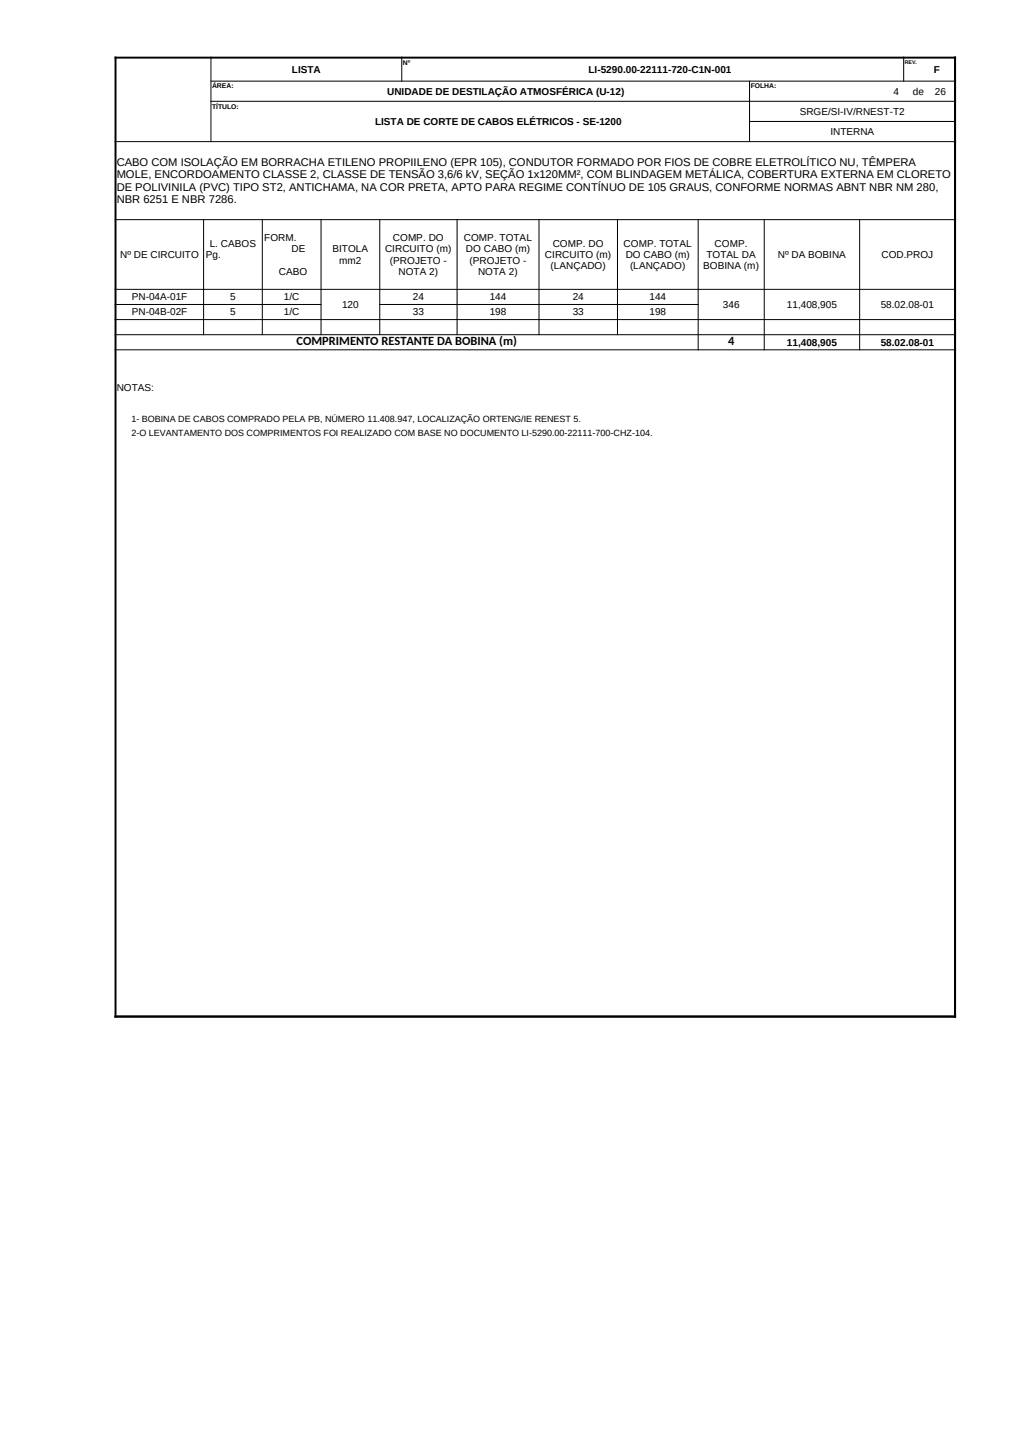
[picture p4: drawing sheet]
<svg xmlns="http://www.w3.org/2000/svg" width="210mm" height="297mm" viewBox="0 0 210 297" stroke-linecap="round" stroke-linejoin="round" font-family="sans-serif">
<defs><g id="words">
<g font-size="2.6">
<text x="61.6" y="71.8">COMPRIMENTO RESTANTE DA BOBINA (m)</text>
<text x="151.3" y="71.8">4</text>
</g>
<g font-size="2.3">
<text x="24.2" y="34.5">CABO COM ISOLAÇÃO EM BORRACHA ETILENO PROPIILENO (EPR 105), CONDUTOR FORMADO POR FIOS DE COBRE ELETROLÍTICO NU, TÊMPERA</text>
<text x="24.2" y="37.1">MOLE, ENCORDOAMENTO CLASSE 2, CLASSE DE TENSÃO 3,6/6 kV, SEÇÃO 1x120MM², COM BLINDAGEM METÁLICA, COBERTURA EXTERNA EM CLORETO</text>
<text x="24.2" y="39.7">DE POLIVINILA (PVC) TIPO ST2, ANTICHAMA, NA COR PRETA, APTO PARA REGIME CONTÍNUO DE 105 GRAUS, CONFORME NORMAS ABNT NBR NM 280,</text>
<text x="24.2" y="42.3">NBR 6251 E NBR 7286.</text>
</g>
<g font-size="2.1">
<text x="60.6" y="15.1">LISTA</text>
<text x="122.3" y="15.1">LI-5290.00-22111-720-C1N-001</text>
<text x="193.9" y="15.1">F</text>
<text x="80.4" y="19.7">UNIDADE DE DESTILAÇÃO ATMOSFÉRICA (U-12)</text>
<text x="166.1" y="23.9">SRGE/SI-IV/RNEST-T2</text>
<text x="185.6" y="19.7">4</text>
<text x="189.6" y="19.7">de</text>
<text x="194.2" y="19.7">26</text>
<text x="77.9" y="26">LISTA DE CORTE DE CABOS ELÉTRICOS - SE-1200</text>
<text x="172.5" y="28.1">INTERNA</text>
<text x="25" y="53.6">Nº DE CIRCUITO</text>
<text x="42.7" y="53.6">Pg.</text>
<text x="43.6" y="51.3">L. CABOS</text>
<text x="54.9" y="50.1">FORM.</text>
<text x="60.6" y="52.5">DE</text>
<text x="69.1" y="52.5">BITOLA</text>
<text x="80" y="52.5">CIRCUITO (m)</text>
<text x="81.6" y="50.1">COMP. DO</text>
<text x="96.4" y="50.1">COMP. TOTAL</text>
<text x="96.8" y="52.5">DO CABO (m)</text>
<text x="113.2" y="53.6">CIRCUITO (m)</text>
<text x="114.8" y="51.3">COMP. DO</text>
<text x="129.5" y="51.3">COMP. TOTAL</text>
<text x="130" y="53.6">DO CABO (m)</text>
<text x="146.8" y="53.6">TOTAL DA</text>
<text x="148.5" y="51.3">COMP.</text>
<text x="161.6" y="53.6">Nº DA BOBINA</text>
<text x="183.1" y="53.6">COD.PROJ</text>
<text x="57.9" y="57.1">CABO</text>
<text x="70.5" y="54.8">mm2</text>
<text x="81" y="54.8">(PROJETO -</text>
<text x="82.8" y="57.1">NOTA 2)</text>
<text x="97.5" y="54.8">(PROJETO -</text>
<text x="99.3" y="57.1">NOTA 2)</text>
<text x="114.4" y="56">(LANÇADO)</text>
<text x="130.9" y="56">(LANÇADO)</text>
<text x="146.1" y="56">BOBINA (m)</text>
<text x="27.4" y="62.4">PN-04A-01F</text>
<text x="27.4" y="65.6">PN-04B-02F</text>
<text x="47.8" y="62.4">5</text>
<text x="47.8" y="65.6">5</text>
<text x="59" y="62.4">1/C</text>
<text x="59" y="65.6">1/C</text>
<text x="71.1" y="64">120</text>
<text x="85.8" y="62.4">24</text>
<text x="85.8" y="65.6">33</text>
<text x="101.7" y="62.4">144</text>
<text x="101.7" y="65.6">198</text>
<text x="119" y="62.4">24</text>
<text x="119" y="65.6">33</text>
<text x="134.9" y="62.4">144</text>
<text x="134.9" y="65.6">198</text>
<text x="150.2" y="64">346</text>
<text x="163.5" y="64">11,408,905</text>
<text x="182.9" y="64">58.02.08-01</text>
<text x="163.5" y="71.8">11,408,905</text>
<text x="182.9" y="71.8">58.02.08-01</text>
<text x="24.2" y="81.3">NOTAS:</text>
</g>
<g font-size="1.9">
<text x="27.3" y="87.8">1- BOBINA DE CABOS COMPRADO PELA PB, NÚMERO 11.408.947, LOCALIZAÇÃO ORTENG/IE RENEST 5.</text>
<text x="27.3" y="90.6">2-O LEVANTAMENTO DOS COMPRIMENTOS FOI REALIZADO COM BASE NO DOCUMENTO LI-5290.00-22111-700-CHZ-104.</text>
</g>
<g font-size="1.4">
<text x="83.7" y="13.5">Nº</text>
<text x="44.1" y="18.4">ÁREA:</text>
<text x="44.1" y="22.6">TÍTULO:</text>
<text x="155.9" y="18.4">FOLHA:</text>
</g>
<text font-size="1.1" x="188" y="13.2">REV.</text>
</g></defs>
<path d="M23.8 12h174.8M24 11.8v199.7M198.4 11.8v199.7M23.8 211.3h174.8" fill="none" stroke="#000" stroke-width=".41"/>
<g fill="none" stroke="#000" stroke-width=".21">
<path d="M43.7 16.9h154.9M43.8 11.8v17.7M83.5 11.8v5.1M155.7 16.8v12.7M187.7 11.8v5.1M23.8 29.4h174.8M43.7 21.1h154.9M155.6 25.2h43M23.8 45.7h174.8M42.3 45.6v24.1M54.5 45.6v24.1M66.7 45.6v24.1"/>
<path d="M78.9 45.6v24.1M94.9 45.6v24.1M112 45.6v24.1M128.3 45.6v24.1M145 45.6v27.2M158.7 45.6v27.2M178.6 45.6v27.2M23.8 60.1h174.8M23.8 63.3h43M23.8 66.4h174.8M23.8 69.6h174.8M23.8 72.7h174.8"/>
<path d="M78.8 63.3h66.3"/>
</g>
<use href="#words"/>
</svg>
